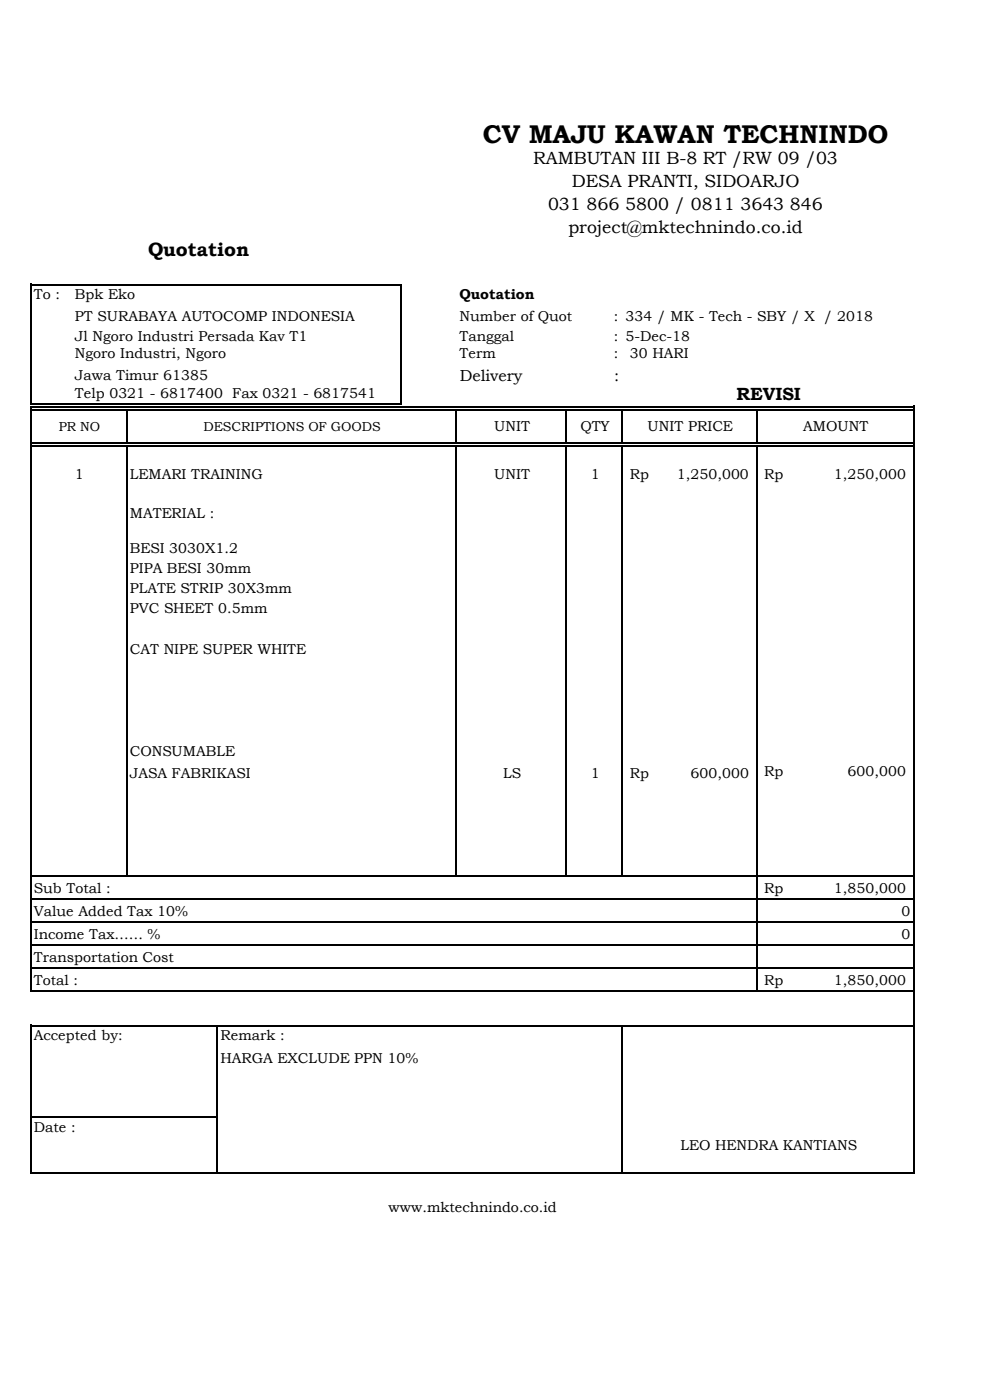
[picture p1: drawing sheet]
<svg xmlns="http://www.w3.org/2000/svg" width="210mm" height="297mm" viewBox="0 0 210 297" stroke-linecap="round" stroke-linejoin="round" font-family="sans-serif">
<defs><g id="words">
<text font-size="5.4" x="102.4" y="30.4">CV MAJU KAWAN TECHNINDO</text>
<text font-size="4.1" x="31.4" y="54.3">Quotation</text>
<g font-size="3.7">
<text x="113.1" y="34.7">RAMBUTAN III B-8 RT /RW 09 /03</text>
<text x="121.3" y="39.6">DESA PRANTI, SIDOARJO</text>
<text x="116.2" y="44.5">031 866 5800 / 0811 3643 846</text>
<text x="120.6" y="49.3">project@mktechnindo.co.id</text>
<text x="156.2" y="84.9">REVISI</text>
</g>
<g font-size="3.4">
<text x="97.5" y="80.8">Delivery</text>
<text x="130.3" y="80.8">:</text>
</g>
<g font-size="3">
<text x="7.2" y="63.4">To :</text>
<text x="15.9" y="63.4">Bpk Eko</text>
<text x="97.5" y="63.4">Quotation</text>
<text x="15.9" y="68">PT SURABAYA AUTOCOMP INDONESIA</text>
<text x="97.5" y="68">Number of Quot</text>
<text x="130.2" y="68">: 334 / MK - Tech - SBY / X / 2018</text>
<text x="15.9" y="72.3">Jl Ngoro Industri Persada Kav T1</text>
<text x="15.9" y="76">Ngoro Industri, Ngoro</text>
<text x="97.5" y="72.3">Tanggal</text>
<text x="97.5" y="76">Term</text>
<text x="130.2" y="72.3">: 5-Dec-18</text>
<text x="130.2" y="76">:</text>
<text x="133.6" y="76">30 HARI</text>
<text x="15.9" y="80.6">Jawa Timur 61385</text>
<text x="15.9" y="84.5">Telp 0321 - 6817400 Fax 0321 - 6817541</text>
<text x="104.8" y="91.5">UNIT</text>
<text x="123.1" y="91.4">QTY</text>
<text x="137.3" y="91.5">UNIT PRICE</text>
<text x="170.4" y="91.5">AMOUNT</text>
<text x="15.9" y="101.6">1</text>
<text x="27.5" y="101.6">LEMARI TRAINING</text>
<text x="104.8" y="101.6">UNIT</text>
<text x="125.3" y="101.6">1</text>
<text x="133.6" y="101.6">Rp</text>
<text x="143.6" y="101.6">1,250,000</text>
<text x="162" y="101.6">Rp</text>
<text x="176.9" y="101.6">1,250,000</text>
<text x="27.5" y="109.8">MATERIAL :</text>
<text x="27.5" y="117.2">BESI 3030X1.2</text>
<text x="27.5" y="121.5">PIPA BESI 30mm</text>
<text x="27.5" y="125.8">PLATE STRIP 30X3mm</text>
<text x="27.5" y="130.1">PVC SHEET 0.5mm</text>
<text x="27.5" y="138.7">CAT NIPE SUPER WHITE</text>
<text x="27.5" y="160.3">CONSUMABLE</text>
<text x="27.5" y="165.1">JASA FABRIKASI</text>
<text x="106.7" y="165.1">LS</text>
<text x="125.3" y="165.1">1</text>
<text x="133.6" y="165.1">Rp</text>
<text x="146.5" y="165.1">600,000</text>
<text x="162" y="164.5">Rp</text>
<text x="179.8" y="164.5">600,000</text>
<text x="7.2" y="189.5">Sub Total :</text>
<text x="162" y="189.5">Rp</text>
<text x="176.9" y="189.5">1,850,000</text>
<text x="7.2" y="194.4">Value Added Tax 10%</text>
<text x="191.2" y="194.4">0</text>
<text x="7.2" y="199.2">Income Tax…… %</text>
<text x="191.2" y="199.2">0</text>
<text x="7.2" y="209">Total :</text>
<text x="7.2" y="204.1">Transportation Cost</text>
<text x="162" y="209">Rp</text>
<text x="176.9" y="209">1,850,000</text>
<text x="7.2" y="220.5">Accepted by:</text>
<text x="46.8" y="220.5">Remark :</text>
<text x="46.8" y="225.4">HARGA EXCLUDE PPN 10%</text>
<text x="7.2" y="240">Date :</text>
<text x="144.3" y="244">LEO HENDRA KANTIANS</text>
<text x="82.4" y="257.1">www.mktechnindo.co.id</text>
</g>
<g font-size="2.8">
<text x="12.5" y="91.4">PR NO</text>
<text x="43.2" y="91.4">DESCRIPTIONS OF GOODS</text>
</g>
</g></defs>
<g fill="none" stroke="#000" stroke-width=".35">
<path d="M6.5 60.2v25.7M6.7 60.4h78.6M85.2 60.5v25.4M6.5 86.1v124.3M6.7 85.7h78.6M6.7 86.3h186.9M6.7 86.9h186.9M6.7 94h186.9M6.7 94.7h186.9M26.9 87.1v6.8M26.9 94.8v91.2M96.8 87.1v6.8"/>
<path d="M96.8 94.8v91.2M120.1 87.1v6.8M120.1 94.8v91.2M132 87.1v6.8M132 94.8v91.2M160.5 87.1v6.8M160.5 94.8v115.6M193.8 86.1v163M6.7 185.9h187.3M6.7 190.7h187.3M6.7 195.6h187.3M6.5 217.4v31.7"/>
<path d="M6.7 205.3h187.3M6.7 210.2h187.3M6.7 217.5h187.3M46.1 217.7v31.4M132 217.7v31.4M6.7 237h39.6M6.7 248.9h187.3"/>
</g>
<path d="M6.7 200.5h187.3" fill="none" stroke="#000" stroke-width=".36"/>
<use href="#words"/>
</svg>
